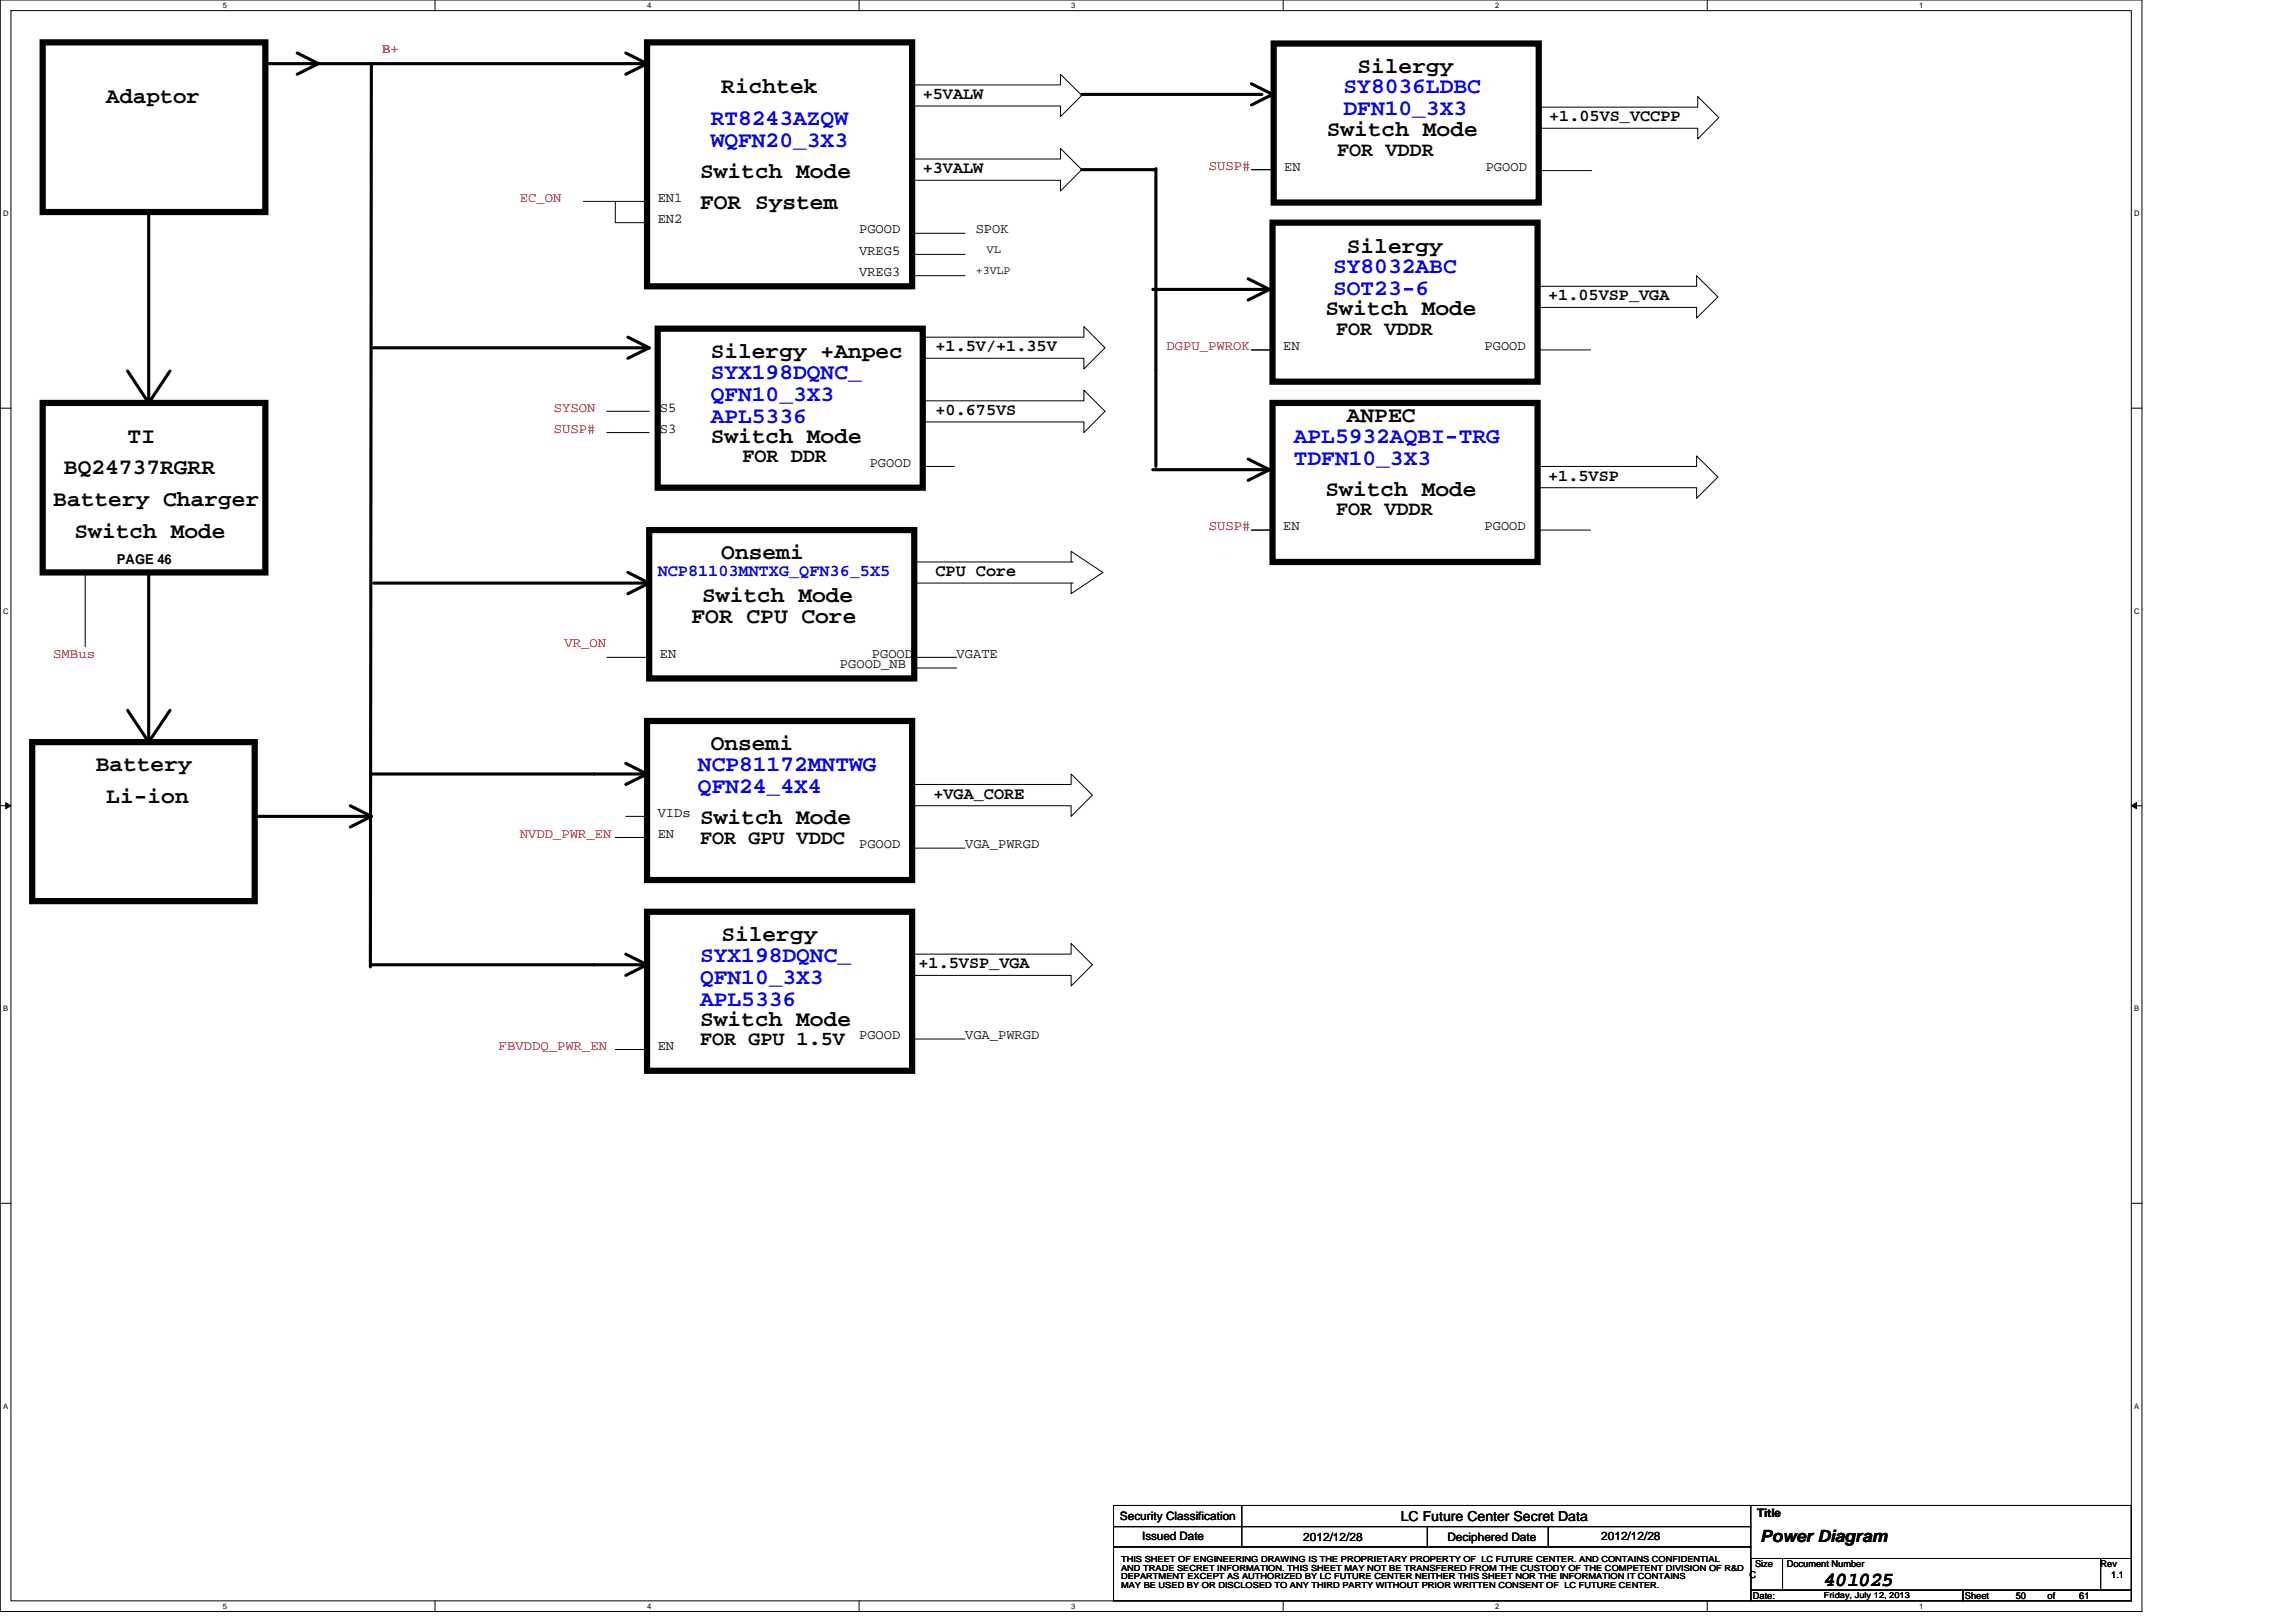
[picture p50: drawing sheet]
<svg xmlns="http://www.w3.org/2000/svg" width="297mm" height="210mm" viewBox="0 0 297 210" stroke-linecap="round" stroke-linejoin="round" font-family="sans-serif">
<defs><g id="words">
<g font-size="2.9">
<text x="175.6" y="9.4">Silergy</text>
<text x="13.8" y="13.4">Adaptor</text>
<text x="93.3" y="12">Richtek</text>
<text x="171.6" y="17.6">Switch Mode</text>
<text x="90.6" y="23">Switch Mode</text>
<text x="90.6" y="27.1">FOR System</text>
<text x="174.2" y="32.7">Silergy</text>
<text x="171.5" y="40.8">Switch Mode</text>
<text x="91.9" y="46.3">Silergy +Anpec</text>
<text x="16.5" y="57.3">TI</text>
<text x="91.9" y="57.3">Switch Mode</text>
<text x="174.2" y="54.7">ANPEC</text>
<text x="6.9" y="65.5">Battery Charger</text>
<text x="8.3" y="61.4">BQ24737RGRR</text>
<text x="171.5" y="64.1">Switch Mode</text>
<text x="9.6" y="69.6">Switch Mode</text>
<text x="90.8" y="77.8">Switch Mode</text>
<text x="93.3" y="72.3">Onsemi</text>
<text x="89.5" y="80.6">FOR CPU Core</text>
<text x="12.4" y="99.8">Battery</text>
<text x="91.9" y="97">Onsemi</text>
<text x="13.8" y="103.9">Li-ion</text>
<text x="90.6" y="106.6">Switch Mode</text>
<text x="93.3" y="121.7">Silergy</text>
<text x="90.6" y="132.7">Switch Mode</text>
</g>
<g font-size="2.9" fill="#00f">
<text x="91.9" y="16.1">RT8243AZQW</text>
<text x="173.8" y="12">SY8036LDBC</text>
<text x="173.8" y="14.9">DFN10_3X3</text>
<text x="91.9" y="19">WQFN20_3X3</text>
<text x="172.5" y="35.3">SY8032ABC</text>
<text x="172.5" y="38.2">SOT23-6</text>
<text x="91.9" y="49">SYX198DQNC_</text>
<text x="91.9" y="51.9">QFN10_3X3</text>
<text x="91.9" y="54.8">APL5336</text>
<text x="167.4" y="57.3">APL5932AQBI-TRG</text>
<text x="167.4" y="60.1">TDFN10_3X3</text>
<text x="90.3" y="99.8">NCP81172MNTWG</text>
<text x="90.3" y="102.7">QFN24_4X4</text>
<text x="90.6" y="124.5">SYX198DQNC_</text>
<text x="90.6" y="127.3">QFN10_3X3</text>
<text x="90.6" y="130.2">APL5336</text>
</g>
<g font-size="2.6">
<text x="173" y="20.2">FOR VDDR</text>
<text x="172.9" y="43.3">FOR VDDR</text>
<text x="96.1" y="59.8">FOR DDR</text>
<text x="172.9" y="66.7">FOR VDDR</text>
<text x="90.6" y="109.2">FOR GPU VDDC</text>
<text x="90.6" y="135.2">FOR GPU 1.5V</text>
<text x="236" y="205.2">401025</text>
</g>
<g font-size="2.2">
<text x="119.4" y="12.8">+5VALW</text>
<text x="200.4" y="15.7">+1.05VS_VCCPP</text>
<text x="119.4" y="22.4">+3VALW</text>
<text x="200.3" y="38.9">+1.05VSP_VGA</text>
<text x="121" y="45.4">+1.5V/+1.35V</text>
<text x="121" y="53.7">+0.675VS</text>
<text x="200.3" y="62.2">+1.5VSP</text>
<text x="121" y="74.5">CPU Core</text>
<text x="120.8" y="103.3">+VGA_CORE</text>
<text x="118.8" y="125.3">+1.5VSP_VGA</text>
<text x="227.7" y="199.5">Power Diagram</text>
</g>
<text font-size="2.2" fill="#00f" x="85.1" y="74.5">NCP81103MNTXG_QFN36_5X5</text>
<g font-size="1.8" fill="#f00">
<text x="49.4" y="6.9">B+</text>
<text x="156.4" y="22">SUSP#</text>
<text x="67.2" y="26.1">EC_ON</text>
<text x="150.9" y="45.3">DGPU_PWROK</text>
<text x="71.6" y="53.3">SYSON</text>
<text x="71.6" y="56">SUSP#</text>
<text x="156.4" y="68.6">SUSP#</text>
<text x="73" y="83.7">VR_ON</text>
<text x="6.9" y="85.1">SMBus</text>
<text x="67.2" y="108.4">NVDD_PWR_EN</text>
<text x="64.5" y="135.8">FBVDDQ_PWR_EN</text>
</g>
<g font-size="1.8">
<text x="166.1" y="22.1">EN</text>
<text x="192.2" y="22.1">PGOOD</text>
<text x="85.1" y="28.8">EN2</text>
<text x="85.1" y="26.1">EN1</text>
<text x="111.1" y="30.2">PGOOD</text>
<text x="111.1" y="33">VREG5</text>
<text x="111.1" y="35.7">VREG3</text>
<text x="126.2" y="30.2">SPOK</text>
<text x="166" y="45.3">EN</text>
<text x="192.1" y="45.3">PGOOD</text>
<text x="85.4" y="53.3">S5</text>
<text x="85.4" y="56">S3</text>
<text x="112.5" y="60.4">PGOOD</text>
<text x="166" y="68.6">EN</text>
<text x="192.1" y="68.6">PGOOD</text>
<text x="15.1" y="73">PAGE 46</text>
<text x="85.4" y="85.1">EN</text>
<text x="108.7" y="86.4">PGOOD_NB</text>
<text x="112.8" y="85.1">PGOOD</text>
<text x="123.8" y="85.1">VGATE</text>
<text x="85.1" y="105.6">VIDs</text>
<text x="85.1" y="108.4">EN</text>
<text x="111.1" y="109.7">PGOOD</text>
<text x="124.9" y="109.7">VGA_PWRGD</text>
<text x="85.1" y="135.8">EN</text>
<text x="111.1" y="134.5">PGOOD</text>
<text x="124.9" y="134.5">VGA_PWRGD</text>
<text x="181.2" y="196.8">LC Future Center Secret Data</text>
</g>
<g font-size="1.5">
<text x="126.2" y="35.5">+3VLP</text>
<text x="127.6" y="32.8">VL</text>
<text x="144.9" y="196.7">Security Classification</text>
<text x="227.3" y="196.3">Title</text>
<text x="147.8" y="199.3">Issued Date</text>
<text x="168.6" y="199.4">2012/12/28</text>
<text x="187.3" y="199.4">Deciphered Date</text>
<text x="207.2" y="199.3">2012/12/28</text>
</g>
<g font-size="1.2">
<text x="227.1" y="202.8">Size</text>
<text x="231.2" y="202.8">Document Number</text>
<text x="271.8" y="202.8">Rev</text>
<text x="226.4" y="204.1">C</text>
<text x="226.8" y="206.9">Date:</text>
<text x="254.2" y="206.9">Sheet</text>
<text x="260.8" y="206.9">50</text>
<text x="264.9" y="206.9">of</text>
<text x="269" y="206.9">61</text>
<text x="273.1" y="204.1">1.1</text>
</g>
<g font-size="1.1">
<text x="145" y="202.1">THIS SHEET OF ENGINEERING DRAWING IS THE PROPRIETARY PROPERTY OF LC FUTURE CENTER. AND CONTAINS CONFIDENTIAL</text>
<text x="145" y="203.2">AND TRADE SECRET INFORMATION. THIS SHEET MAY NOT BE TRANSFERED FROM THE CUSTODY OF THE COMPETENT DIVISION OF R&amp;D</text>
<text x="145" y="204.3">DEPARTMENT EXCEPT AS AUTHORIZED BY LC FUTURE CENTER NEITHER THIS SHEET NOR THE INFORMATION IT CONTAINS</text>
<text x="145" y="205.4">MAY BE USED BY OR DISCLOSED TO ANY THIRD PARTY WITHOUT PRIOR WRITTEN CONSENT OF LC FUTURE CENTER.</text>
<text x="236" y="206.7">Friday, July 12, 2013</text>
</g>
<g font-size="1">
<text x="28.8" y="1">5</text>
<text x="83.7" y="1">4</text>
<text x="138.6" y="1">3</text>
<text x="193.4" y="1">2</text>
<text x="248.3" y="1">1</text>
<text x=".4" y="28">D</text>
<text x="276.1" y="28">D</text>
<text x=".4" y="79.4">C</text>
<text x="276.1" y="79.4">C</text>
<text x=".4" y="130.9">B</text>
<text x="276.1" y="130.9">B</text>
<text x=".4" y="182.3">A</text>
<text x="276.1" y="182.3">A</text>
<text x="28.8" y="208.2">5</text>
<text x="83.7" y="208.2">4</text>
<text x="138.6" y="208.2">3</text>
<text x="193.4" y="208.2">2</text>
<text x="248.3" y="208.2">1</text>
</g>
</g></defs>
<path d="M0 0h277.1v208.5h-277.1zM1.4 1.4h274.3v205.7h-274.3z" fill="none" stroke="#000" stroke-width=".13"/>
<g fill="#fff">
<path d="M28.8 .1h.6v1.1h-.6z"/>
<path d="M28.8 207.3h.6v1.1h-.6z"/>
</g>
<path d="M56.3 0v1.4M56.3 207.1v1.4" fill="none" stroke="#000" stroke-width=".13"/>
<g fill="#fff">
<path d="M83.7 .1h.6v1.1h-.6z"/>
<path d="M83.7 207.3h.6v1.1h-.6z"/>
</g>
<path d="M111.1 0v1.4M111.1 207.1v1.4" fill="none" stroke="#000" stroke-width=".13"/>
<g fill="#fff">
<path d="M138.6 .1h.5v1.1h-.5z"/>
<path d="M138.6 207.3h.5v1.1h-.5z"/>
</g>
<path d="M166 0v1.4M166 207.1v1.4" fill="none" stroke="#000" stroke-width=".13"/>
<g fill="#fff">
<path d="M193.4 .1h.6v1.1h-.6z"/>
<path d="M193.4 207.3h.6v1.1h-.6z"/>
</g>
<path d="M220.9 0v1.4M220.9 207.1v1.4" fill="none" stroke="#000" stroke-width=".13"/>
<g fill="#fff">
<path d="M248.3 .1h.6v1.1h-.6z"/>
<path d="M248.3 207.3h.6v1.1h-.6z"/>
<path d="M.4 27.1h.7v1.1h-.7z"/>
<path d="M276.1 27.1h.7v1.1h-.7z"/>
<path d="M.4 78.5h.7v1.1h-.7z"/>
<path d="M276.1 78.5h.7v1.1h-.7z"/>
</g>
<path d="M0 52.8h1.4M275.7 52.8h1.4" fill="none" stroke="#000" stroke-width=".13"/>
<g fill="#fff">
<path d="M.4 130h.7v1.1h-.7z"/>
<path d="M276.1 130h.7v1.1h-.7z"/>
</g>
<path d="M0 104.2h1.4M275.7 104.2h1.4" fill="none" stroke="#000" stroke-width=".13"/>
<path d="M.7 103.8l.7 .4-.7 .4zM275.7 104.2l.7-.4v.8z" fill="#000" stroke="#000" stroke-width=".13"/>
<g fill="#fff">
<path d="M.4 181.4h.7v1.1h-.7z"/>
<path d="M276.1 181.4h.7v1.1h-.7z"/>
</g>
<g fill="none" stroke="#000" stroke-width=".13">
<path d="M118 11h19.2v-1.4l2.8 2.7-2.8 2.8v-1.4h-19.2M199.1 13.9h20.5v-1.4l2.8 2.7-2.8 2.8v-1.4h-20.5zM75.5 26.1h8.2M79.6 26.1v2.7h4.1M118 20.6h19.2v-1.4l2.8 2.7-2.8 2.8v-1.4h-19.2M118 30.2h6.9M118 32.9h6.9M118 35.7h6.9M161.9 21.9h2.7M198.9 37h20.6v-1.3l2.7 2.7-2.7 2.7v-1.3h-20.6zM199.1 22.1h6.8M78.5 53.2h5.5"/>
<path d="M78.5 56h5.5M119.7 51.9h20.5v-1.4l2.8 2.7-2.8 2.8v-1.4h-20.5zM119.7 43.6h20.5v-1.4l2.8 2.8-2.8 2.7v-1.3h-20.5zM149.5 47.9h.1M161.9 45.3h2.7M198.9 45.3h6.9M11 74.1v9.6M118.3 74.1v-1.4v2.7h20.6M118.3 72.7h20.6M118.3 79.6v2.7M119.4 60.3h4.1M138.6 72.7v-1.4l4.1 2.8-4.1 2.7v-1.4"/>
<path d="M161.9 68.6h2.7M198.9 60.3h20.6v-1.3l2.7 2.7-2.7 2.8v-1.4h-20.6zM198.9 68.6h6.9M78.5 85h5.5M118.3 86.4h5.5M118.3 85h5.5M79.6 108.4h4.1M81 105.6h2.7M118 101.5h20.6v-1.4l2.7 2.8-2.7 2.7v-1.4h-20.6zM118 109.7h6.9M79.6 135.8h4.1M118 123.4h20.6v-1.3l2.7 2.7-2.7 2.8v-1.4h-20.6v2.7"/>
<path d="M118 134.4h6.9M0 155.7h1.4M275.7 155.7h1.4M144.1 194.8h82.4v2.7h-82.4zM144.1 197.5h82.4v2.6h-82.4zM160.7 194.8v5.3M184.7 197.5v2.6M200.3 197.5v2.6M226.4 194.8h49.3v6.8M144.1 200.1h82.4v7h-82.4zM226.5 201.6h4.1v4.1h-4.1zM226.5 205.7h27.4v1.4h-27.4z"/>
<path d="M230.6 201.6h41.2v4.1h-41.2zM253.9 205.7h21.8v1.4h-21.8zM271.8 201.6h3.9v4.1h-3.9z"/>
</g>
<g fill="none" stroke="#000" stroke-width=".4">
<path d="M34.3 8.2h49.4M38.5 6.9l2.7 1.3-2.7 1.4M48 8.2l-.1 116.9M81 6.9l2.7 1.3-2.7 1.4M140 12.2h23.3M161.9 10.8l2.7 1.4-2.7 1.4M19.2 27.4v24.7M140 21.9h9.5M149.1 37.4h15.1M149.5 21.8v38.5M161.5 36.1l2.7 1.3-2.7 1.4M16.5 48l2.7 4.1 2.8-4.1"/>
<path d="M48.3 45h35.7M81.2 43.6l2.8 1.4-2.8 1.4M161.5 59.4l2.7 1.4-2.7 1.3M19.2 74.1v21.9M48.3 75.4h35.7M81.2 74.1l2.8 1.3-2.8 1.4M149.1 60.8h15.1M16.5 91.9l2.7 4.1M22 91.9l-2.8 4.1M81 98.8l2.7 1.3-2.7 1.4M33 105.6h15M45.3 104.2l2.7 1.4-2.7 1.4"/>
<path d="M48 100.1h35.7M48 124.8h35.7M81 123.4l2.7 1.4-2.7 1.4"/>
</g>
<path d="M5.5 5.5h28.8v21.9h-28.8zM83.7 5.5h34.3v31.5h-34.3zM164.8 5.6h34.3v20.6h-34.3zM164.6 28.8h34.3v20.6h-34.3zM5.5 52.1h28.8v22h-28.8zM85.1 42.5h34.3v20.6h-34.3zM164.6 52.1h34.3v20.6h-34.3zM84 68.6h34.3v19.2h-34.3zM4.2 96h28.8v20.6h-28.8zM83.7 93.3h34.3v20.6h-34.3zM83.7 118h34.3v20.5h-34.3z" fill="none" stroke="#000" stroke-width=".8"/>
<use href="#words"/>
</svg>
